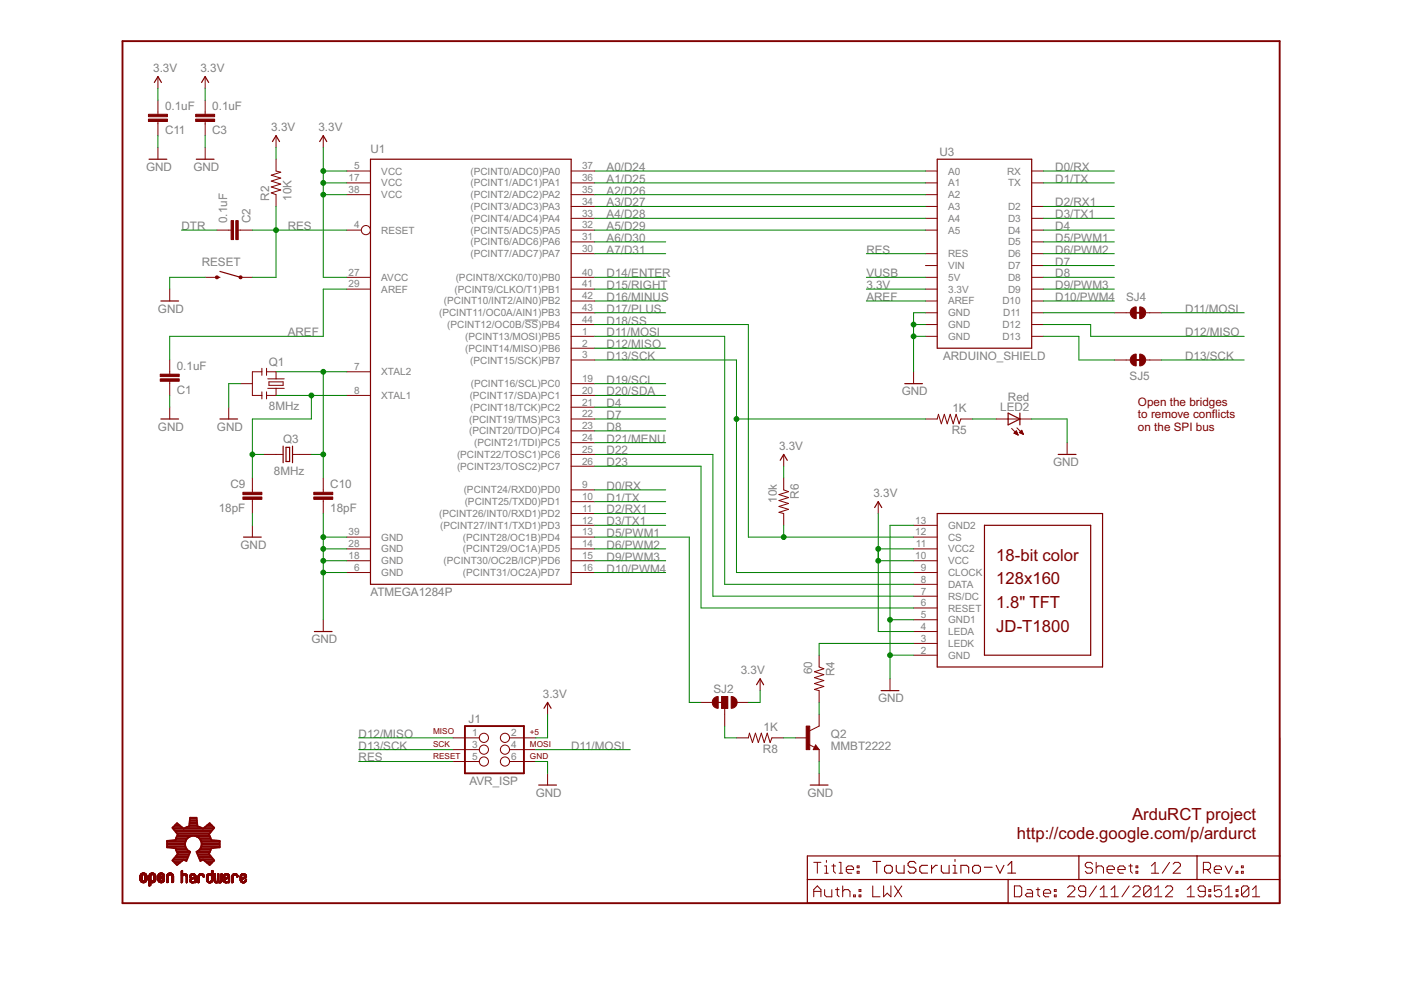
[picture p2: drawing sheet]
<svg xmlns="http://www.w3.org/2000/svg" width="297mm" height="210mm" viewBox="0 0 297 210" stroke-linecap="round" stroke-linejoin="round" font-family="sans-serif">
<defs><g id="words">
<g font-size="4" fill="#800000">
<text x="211.2" y="118.9">18-bit color</text>
<text x="211.2" y="123.9">128x160</text>
<text x="211.2" y="128.9">1.8&quot; TFT</text>
<text x="211.2" y="133.9">JD-T1800</text>
<text x="240" y="174">ArduRCT project</text>
<text x="215.6" y="178">http://code.google.com/p/ardurct</text>
</g>
<g font-size="2.8" fill="#808080">
<text x="32.5" y="15.2">3.3V</text>
<text x="42.5" y="15.2">3.3V</text>
<text x="35" y="23.4">0.1uF</text>
<text x="45" y="23.4">0.1uF</text>
<text x="35" y="28.4">C11</text>
<text x="45" y="28.4">C3</text>
<text x="57.5" y="27.8">3.3V</text>
<text x="67.5" y="27.8">3.3V</text>
<text x="78.5" y="32.5">U1</text>
<text x="199.2" y="33">U3</text>
<text x="31" y="36.3">GND</text>
<text x="41" y="36.3">GND</text>
<text x="128.6" y="36.3">A0/D24</text>
<text x="128.6" y="38.8">A1/D25</text>
<text x="128.6" y="41.3">A2/D26</text>
<text x="223.7" y="36.3">D0/RX</text>
<text x="223.7" y="38.8">D1/TX</text>
<text x="48.1" y="47.3" transform="rotate(-90 48.1 47.3)">0.1uF</text>
<text x="53.1" y="47.3" transform="rotate(-90 53.1 47.3)">C2</text>
<text x="57" y="42.5" transform="rotate(-90 57 42.5)">R2</text>
<text x="61.8" y="42.5" transform="rotate(-90 61.8 42.5)">10K</text>
<text x="128.6" y="43.8">A3/D27</text>
<text x="128.6" y="46.3">A4/D28</text>
<text x="223.7" y="43.8">D2/RX1</text>
<text x="223.7" y="46.3">D3/TX1</text>
<text x="38.5" y="48.8">DTR</text>
<text x="61" y="48.8">RES</text>
<text x="128.6" y="48.8">A5/D29</text>
<text x="128.6" y="51.3">A6/D30</text>
<text x="128.6" y="53.8">A7/D31</text>
<text x="183.7" y="53.8">RES</text>
<text x="223.7" y="51.3">D5/PWM1</text>
<text x="223.7" y="53.8">D6/PWM2</text>
<text x="223.7" y="48.8">D4</text>
<text x="42.8" y="56.3">RESET</text>
<text x="128.6" y="58.8">D14/ENTER</text>
<text x="183.7" y="58.8">VUSB</text>
<text x="223.7" y="58.8">D8</text>
<text x="223.7" y="56.3">D7</text>
<text x="128.6" y="61.3">D15/RIGHT</text>
<text x="128.6" y="63.8">D16/MINUS</text>
<text x="183.7" y="63.8">AREF</text>
<text x="183.7" y="61.3">3.3V</text>
<text x="223.7" y="61.3">D9/PWM3</text>
<text x="223.7" y="63.8">D10/PWM4</text>
<text x="238.8" y="63.8">SJ4</text>
<text x="33.5" y="66.3">GND</text>
<text x="61" y="71.3">AREF</text>
<text x="128.6" y="71.3">D11/MOSI</text>
<text x="128.6" y="66.3">D17/PLUS</text>
<text x="128.6" y="68.8">D18/SS</text>
<text x="251.3" y="66.3">D11/MOSI</text>
<text x="251.3" y="71.3">D12/MISO</text>
<text x="57" y="77.6">Q1</text>
<text x="128.6" y="73.8">D12/MISO</text>
<text x="128.6" y="76.3">D13/SCK</text>
<text x="200" y="76.3">ARDUINO_SHIELD</text>
<text x="251.3" y="76.3">D13/SCK</text>
<text x="37.5" y="78.5">0.1uF</text>
<text x="37.5" y="83.5">C1</text>
<text x="128.6" y="81.3">D19/SCL</text>
<text x="128.6" y="83.8">D20/SDA</text>
<text x="191.2" y="83.8">GND</text>
<text x="239.5" y="80.6">SJ5</text>
<text x="57" y="86.8">8MHz</text>
<text x="128.6" y="86.3">D4</text>
<text x="128.6" y="88.8">D7</text>
<text x="201.9" y="87.3">1K</text>
<text x="212.1" y="87.1">LED2</text>
<text x="213.7" y="85">Red</text>
<text x="33.5" y="91.3">GND</text>
<text x="46" y="91.3">GND</text>
<text x="60" y="93.9">Q3</text>
<text x="128.6" y="91.3">D8</text>
<text x="128.6" y="93.9">D21/MENU</text>
<text x="165.2" y="95.4">3.3V</text>
<text x="201.8" y="92.1">R5</text>
<text x="58.1" y="100.6">8MHz</text>
<text x="128.6" y="98.9">D23</text>
<text x="128.6" y="96.4">D22</text>
<text x="223.3" y="98.9">GND</text>
<text x="48.9" y="103.5">C9</text>
<text x="70" y="103.5">C10</text>
<text x="128.6" y="103.9">D0/RX</text>
<text x="128.6" y="106.4">D1/TX</text>
<text x="164.7" y="106.6" transform="rotate(-90 164.7 106.6)">10k</text>
<text x="169.4" y="105.8" transform="rotate(-90 169.4 105.8)">R6</text>
<text x="185.2" y="105.4">3.3V</text>
<text x="46.4" y="108.5">18pF</text>
<text x="70" y="108.5">18pF</text>
<text x="128.6" y="113.9">D5/PWM1</text>
<text x="128.6" y="108.9">D2/RX1</text>
<text x="128.6" y="111.4">D3/TX1</text>
<text x="51" y="116.4">GND</text>
<text x="128.6" y="116.4">D6/PWM2</text>
<text x="128.6" y="118.9">D9/PWM3</text>
<text x="128.6" y="121.4">D10/PWM4</text>
<text x="78.5" y="126.4">ATMEGA1284P</text>
<text x="66" y="136.4">GND</text>
<text x="157.1" y="142.9">3.3V</text>
<text x="172.2" y="142.9" transform="rotate(-90 172.2 142.9)">60</text>
<text x="176.9" y="143.3" transform="rotate(-90 176.9 143.3)">R4</text>
<text x="115.1" y="147.9">3.3V</text>
<text x="151.3" y="146.9">SJ2</text>
<text x="186.2" y="148.9">GND</text>
<text x="99.3" y="153.2">J1</text>
<text x="161.9" y="154.9">1K</text>
<text x="76" y="156.4">D12/MISO</text>
<text x="76" y="158.9">D13/SCK</text>
<text x="76" y="161.5">RES</text>
<text x="121.1" y="158.9">D11/MOSI</text>
<text x="161.8" y="159.7">R8</text>
<text x="176.2" y="158.9">MMBT2222</text>
<text x="176.2" y="156.4">Q2</text>
<text x="99.6" y="166.5">AVR_ISP</text>
<text x="113.6" y="169">GND</text>
<text x="171.2" y="169">GND</text>
</g>
<g font-size="2.8" fill="#800000">
<text x="241.3" y="86.1">Open the bridges</text>
<text x="241.3" y="88.7">to remove conflicts</text>
<text x="241.3" y="91.3">on the SPI bus</text>
</g>
<g font-size="2.4" fill="#808080">
<text x="75.1" y="35.9">5</text>
<text x="123.4" y="35.9">37</text>
<text x="73.9" y="38.4">17</text>
<text x="73.9" y="40.9">38</text>
<text x="80.8" y="39.5">VCC</text>
<text x="80.8" y="37">VCC</text>
<text x="99.7" y="39.5">(PCINT1/ADC1)PA1</text>
<text x="99.7" y="37">(PCINT0/ADC0)PA0</text>
<text x="123.4" y="40.9">35</text>
<text x="123.4" y="38.4">36</text>
<text x="201" y="37">A0</text>
<text x="201" y="39.5">A1</text>
<text x="213.5" y="37">RX</text>
<text x="213.7" y="39.5">TX</text>
<text x="80.8" y="42">VCC</text>
<text x="99.7" y="47">(PCINT4/ADC4)PA4</text>
<text x="99.7" y="44.5">(PCINT3/ADC3)PA3</text>
<text x="99.7" y="42">(PCINT2/ADC2)PA2</text>
<text x="123.4" y="45.9">33</text>
<text x="123.4" y="43.4">34</text>
<text x="201" y="42">A2</text>
<text x="201" y="44.5">A3</text>
<text x="201" y="47">A4</text>
<text x="213.7" y="44.5">D2</text>
<text x="213.7" y="47">D3</text>
<text x="75.1" y="48.4">4</text>
<text x="80.8" y="49.5">RESET</text>
<text x="99.7" y="52">(PCINT6/ADC6)PA6</text>
<text x="99.7" y="49.5">(PCINT5/ADC5)PA5</text>
<text x="123.4" y="50.9">31</text>
<text x="123.4" y="53.4">30</text>
<text x="123.4" y="48.4">32</text>
<text x="201" y="49.5">A5</text>
<text x="213.7" y="49.5">D4</text>
<text x="213.7" y="52">D5</text>
<text x="73.9" y="58.4">27</text>
<text x="80.8" y="59.6">AVCC</text>
<text x="96.6" y="59.6">(PCINT8/XCK0/T0)PB0</text>
<text x="99.7" y="54.5">(PCINT7/ADC7)PA7</text>
<text x="123.4" y="58.4">40</text>
<text x="201" y="57">VIN</text>
<text x="201" y="54.5">RES</text>
<text x="201" y="59.6">5V</text>
<text x="213.7" y="54.5">D6</text>
<text x="213.7" y="57">D7</text>
<text x="213.7" y="59.6">D8</text>
<text x="73.9" y="61">29</text>
<text x="80.8" y="62.1">AREF</text>
<text x="94.1" y="64.6">(PCINT10/INT2/AIN0)PB2</text>
<text x="96.4" y="62.1">(PCINT9/CLKO/T1)PB1</text>
<text x="123.4" y="66">43</text>
<text x="123.4" y="63.5">42</text>
<text x="123.4" y="61">41</text>
<text x="201" y="64.6">AREF</text>
<text x="201" y="62.1">3.3V</text>
<text x="212.5" y="64.6">D10</text>
<text x="213.7" y="62.1">D9</text>
<text x="93.1" y="67.1">(PCINT11/OC0A/AIN1)PB3</text>
<text x="94.8" y="69.6">(PCINT12/OC0B/SS)PB4</text>
<text x="123.4" y="71">1</text>
<text x="123.4" y="68.5">44</text>
<text x="201" y="67.1">GND</text>
<text x="201" y="69.6">GND</text>
<text x="212.5" y="69.6">D12</text>
<text x="212.7" y="67.1">D11</text>
<text x="98.6" y="74.6">(PCINT14/MISO)PB6</text>
<text x="98.6" y="72.1">(PCINT13/MOSI)PB5</text>
<text x="99.7" y="77.1">(PCINT15/SCK)PB7</text>
<text x="123.4" y="76">3</text>
<text x="123.4" y="73.5">2</text>
<text x="201" y="72.1">GND</text>
<text x="212.5" y="72.1">D13</text>
<text x="75.1" y="83.5">8</text>
<text x="75.1" y="78.5">7</text>
<text x="80.8" y="79.6">XTAL2</text>
<text x="99.8" y="82.1">(PCINT16/SCL)PC0</text>
<text x="123.4" y="83.5">20</text>
<text x="123.4" y="81">19</text>
<text x="80.8" y="84.6">XTAL1</text>
<text x="99.5" y="89.6">(PCINT19/TMS)PC3</text>
<text x="99.6" y="84.6">(PCINT17/SDA)PC1</text>
<text x="99.7" y="87.1">(PCINT18/TCK)PC2</text>
<text x="123.4" y="88.5">22</text>
<text x="123.4" y="86">21</text>
<text x="99.5" y="92.1">(PCINT20/TDO)PC4</text>
<text x="100.5" y="94.6">(PCINT21/TDI)PC5</text>
<text x="123.4" y="93.5">24</text>
<text x="123.4" y="91">23</text>
<text x="96.9" y="99.6">(PCINT23/TOSC2)PC7</text>
<text x="96.9" y="97.1">(PCINT22/TOSC1)PC6</text>
<text x="123.4" y="98.5">26</text>
<text x="123.4" y="96">25</text>
<text x="98.3" y="104.6">(PCINT24/RXD0)PD0</text>
<text x="98.5" y="107.1">(PCINT25/TXD0)PD1</text>
<text x="123.4" y="106">10</text>
<text x="123.4" y="103.5">9</text>
<text x="73.9" y="113.5">39</text>
<text x="93.1" y="109.6">(PCINT26/INT0/RXD1)PD2</text>
<text x="93.3" y="112.1">(PCINT27/INT1/TXD1)PD3</text>
<text x="123.4" y="113.5">13</text>
<text x="123.4" y="111">12</text>
<text x="123.4" y="108.5">11</text>
<text x="194" y="111">13</text>
<text x="194" y="113.5">12</text>
<text x="201" y="112.1">GND2</text>
<text x="73.9" y="118.5">18</text>
<text x="73.9" y="116">28</text>
<text x="80.8" y="119.6">GND</text>
<text x="80.8" y="117.1">GND</text>
<text x="80.8" y="114.6">GND</text>
<text x="94" y="119.6">(PCINT30/OC2B/ICP)PD6</text>
<text x="98.2" y="117.1">(PCINT29/OC1A)PD5</text>
<text x="98.2" y="114.6">(PCINT28/OC1B)PD4</text>
<text x="123.4" y="118.5">15</text>
<text x="123.4" y="116">14</text>
<text x="194" y="118.5">10</text>
<text x="194.2" y="116">11</text>
<text x="201" y="119.6">VCC</text>
<text x="201" y="117.1">VCC2</text>
<text x="201" y="114.6">CS</text>
<text x="75.1" y="121">6</text>
<text x="80.8" y="122.1">GND</text>
<text x="98.2" y="122.1">(PCINT31/OC2A)PD7</text>
<text x="123.4" y="121">16</text>
<text x="195.2" y="123.5">8</text>
<text x="195.2" y="121">9</text>
<text x="201" y="124.6">DATA</text>
<text x="201" y="122.1">CLOCK</text>
<text x="195.2" y="128.6">6</text>
<text x="195.2" y="126">7</text>
<text x="195.2" y="131.1">5</text>
<text x="201" y="129.7">RESET</text>
<text x="201" y="127.2">RS/DC</text>
<text x="195.2" y="136.1">3</text>
<text x="195.2" y="133.6">4</text>
<text x="201" y="137.2">LEDK</text>
<text x="201" y="134.7">LEDA</text>
<text x="201" y="132.2">GND1</text>
<text x="195.2" y="138.6">2</text>
<text x="201" y="139.7">GND</text>
<text x="100.1" y="156.1">1</text>
<text x="100.1" y="158.6">3</text>
<text x="100.1" y="161.1">5</text>
<text x="108.4" y="156.1">2</text>
<text x="108.4" y="158.6">4</text>
<text x="108.4" y="161.1">6</text>
</g>
<g font-size="1.9" fill="#800000">
<text x="91.8" y="155.7">MISO</text>
<text x="112.3" y="155.9">+5</text>
<text x="91.8" y="160.9">RESET</text>
<text x="91.8" y="158.4">SCK</text>
<text x="112.3" y="158.3">MOSI</text>
<text x="112.3" y="160.9">GND</text>
</g>
</g></defs>
<path d="M111.3 67.9h2.8" fill="none" stroke="#808080" stroke-width=".21"/>
<g fill="none" stroke="#800000" stroke-width=".21">
<path d="M33.5 16.2v2.5M43.5 16.2v2.5M33.5 21.3v3M33.5 25.8v3M33.5 31.3v2.5M43.5 21.3v3M43.5 25.8v3M43.5 31.3v2.5M58.5 33.8v2.5l1 .2-2 .6 2 .7-2 .6 2 .6-2 .6 2 .7-2 .6 1 .4v2.5M58.5 28.8v2.5M68.5 28.8v2.5M73.5 38.8h5"/>
<path d="M73.5 36.3h5M121.1 38.8h5M121.1 36.3h5M196.2 38.8h2.5M196.2 36.3h2.5M218.7 38.8h2.5M218.7 36.3h2.5M43.5 58.8h2.5M46 48.8h3M50.5 48.8h3M51 58.8h2.5M73.5 48.8h3.1"/>
<path d="M73.5 58.8h5M73.5 41.3h5M121.1 48.8h5M121.1 58.8h5M121.1 51.3h5M121.1 53.8h5M121.1 46.3h5M121.1 43.8h5M121.1 41.3h5M196.2 48.8h2.5M196.2 58.8h2.5M196.2 53.8h2.5"/>
<path d="M196.2 46.3h2.5M196.2 43.8h2.5M196.2 41.3h2.5M196.2 56.3h2.5M218.7 48.8h2.5M218.7 58.8h2.5M218.7 51.3h2.5M218.7 53.8h2.5M218.7 46.3h2.5M218.7 43.8h2.5M218.7 56.3h2.5M36 61.3v2.5"/>
<path d="M36 76.3v3M55.5 78.8h-2v5h2M55.5 78.1v1.5M56.5 78.8h2v1.5M56.5 78.1v1.5M73.5 78.8h5M73.5 61.3h5M121.1 76.3h5M121.1 73.8h5M121.1 71.3h5M121.1 68.8h5M121.1 66.3h5"/>
<path d="M121.1 63.8h5M121.1 61.3h5M193.7 78.8v2.5M196.2 71.3h2.5M196.2 68.8h2.5M196.2 66.3h2.5M196.2 63.8h2.5M196.2 61.3h2.5M218.7 71.3h2.5M218.7 68.8h2.5M218.7 66.3h2.5M218.7 63.8h2.5"/>
<path d="M218.7 61.3h2.5M236.3 76.3h3.3M236.3 66.3h3.3M242.9 76.3h3.4M242.9 66.3h3.4M36 80.8v3M36 86.3v2.5M48.5 86.3v2.5M51 81.3h2.5M55.5 83.1v1.5M56 96.4h4M56.5 83.1v1.5"/>
<path d="M56.8 80.3h3.5M56.8 82.3h3.5M57 81h3v.7h-3zM58.5 82.3v1.5h-2M62 96.4h4M73.5 83.8h5M121.1 83.8h5M121.1 81.3h5M121.1 98.8h5M121.1 96.4h5M121.1 93.9h5M121.1 91.4h5"/>
<path d="M121.1 88.8h5M121.1 86.3h5M166.2 96.4v2.4M196.2 88.8h2.5l.3-1 .6 2.1 .6-2.1 .6 2.1 .7-2.1 .6 2.1 .6-2.1 .6 2.1 .4-1.1h2.5M211.2 88.8h7.5M214.5 90.8l1.4 1.4M215 91.8l.9 .4M215 91.8l.5-.4 .4 .8M215 91.9h.7M215.1 91.7h.5M215.2 91.6h.4M215.3 92h.5"/>
<path d="M215.3 91.5h.3M215.4 91.4h.1M215.6 92.1h.2M215.6 90.7l1.4 1.4M215.8 92.2h.1M216.1 91.7l.5-.5 .4 .9zM216.2 91.7h.6M216.2 91.6h.6M216.3 91.5h.4M216.4 91.9h.5M216.5 91.4h.2M216.6 91.3h.1"/>
<path d="M216.7 92h.2M226.3 93.9v2.5M53.5 101.4v3M53.5 105.9v3M53.5 111.4v2.5M68.5 101.4v3M68.5 105.9v3M73.5 118.9h5M73.5 116.4h5M73.5 113.9h5M121.1 118.9h5M121.1 116.4h5"/>
<path d="M121.1 113.9h5M121.1 111.4h5M121.1 108.9h5M121.1 106.4h5M121.1 103.9h5M166.2 101.4v2.5l1 .3-2 .7 2 .6-2 .6 2 .6-2 .7 2 .6-2 .6 1 .3v2.5M186.2 106.4v2.5M193.7 118.9h5M193.7 116.4h5M193.7 113.9h5M193.7 111.4h5M68.5 131.4v2.5"/>
<path d="M73.5 121.4h5M121.1 121.4h5M173.7 138.9v2.5l1 .4-2 .6 2 .6-2 .7 2 .6-2 .6 2 .6-2 .7 1 .2v2.5M193.7 121.4h5M193.7 138.9h5M193.7 136.4h5M193.7 133.9h5M193.7 128.9h5M193.7 126.4h5M193.7 123.9h5M193.7 131.4h5M96.1 156.4h5.5"/>
<path d="M96.1 158.9h5.5M108 156.4h5.6M108 158.9h5.6M116.1 148.9v2.5M148.6 148.9h2.6M153 147.7h1.3v2.5h-1.3zM153.6 150.2v3.7M156.1 156.4h2.6l.2-1 .6 2 .7-2 .6 2 .6-2 .6 2 .7-2 .6 2 .4-1h2.5M156.1 148.9h2.6M161.2 143.9v2.5M168.7 156.4h2.5M171.5 157.8l1.2 .7"/>
<path d="M172.9 157.9l.8 1h-1.3zM173.7 151.4v2.5l-2 1M173.7 158.9v2.6M188.7 143.9v2.5M96.1 161.5h5.5M108 161.5h5.6M116.1 164v2.5M173.7 164v2.5M29.7 186.5h.4M29.7 186.4h.4M29.7 186.3h.4M29.7 186.2h.4"/>
<path d="M29.7 186.1h.4M29.7 186h.4M29.7 185.9h.4M29.7 185.8h.4M29.7 186.7h.5M29.7 186.6h.5M29.7 186.6h.4M29.7 186.7l.6 .1M29.8 186.8h.6M29.8 185.5h1.3M29.8 186.8h1.3M29.8 185.4h1.3"/>
<path d="M29.8 185.4h1.2M29.9 186.9h1.1M29.9 185.3h1.1M29.9 187h1M29.9 185.3h1M30 187h.9M30 185.2h.8M30 187.1h.8M30.1 185.2h.7M30.1 185.7h-.4M30.1 185.6h-.4M30.2 187.1h.5"/>
<path d="M30.2 185.5l-.5 .1M30.2 185.1h.4M30.3 185.5h-.6M30.6 185.5h.5M30.6 186.7h.5M30.7 186.6h.4M30.7 185.6h.4M30.7 185.7h.4M30.8 186.5h.3M30.8 186.4h.3M30.8 186.3h.3M30.8 186.2h.3"/>
<path d="M30.8 186.1h.3M30.8 186h.3M30.8 185.9h.3M30.8 185.8h.3M31 186.9h-1.2M31.1 186.8h-.6M31.1 186.7l-.5 .1M31.1 186.6h-.4M31.6 187.7h.4M31.6 187.6h.4M31.6 187.5h.4M31.6 187.4h.4"/>
<path d="M31.6 187.3h.4M31.6 187.2h.4M31.6 186.8h.6M31.6 186.7l.6 .1M31.6 186.7h.5M31.6 186.6h.4M31.6 186.5h.4M31.6 186.4h.4M31.6 186.3h.4M31.6 186.2h.4M31.6 186.1h.4M31.6 186h.4"/>
<path d="M31.6 185.9h.4M31.6 185.8h.4M31.7 185.4h1.2M31.7 185.3l1.2 .1M31.7 187.8l-.1 .1M31.7 185.3h1.1M31.8 185.3h1M31.9 187.8h-.3M31.9 185.2h.8M31.9 187.7h-.3M32 185.7h-.4M32 185.6h-.4"/>
<path d="M32.1 185.5l-.5 .1M32.1 185.1h.4M32.2 185.5h-.6M32.4 186.8h.6M32.5 185.5h.5M32.6 187.1l-1 .1M32.6 186.7h.4M32.6 185.6h.4M32.6 185.7h.4M32.6 186.6h.4M32.6 186.5h.4M32.6 186.4h.4"/>
<path d="M32.6 186.3h.4M32.6 186.2h.4M32.6 186.1h.4M32.6 186h.4M32.6 185.9h.4M32.6 185.8h.4M32.7 187.1h-1.1M32.8 187l-1.2 .1M32.8 187h-1.2M32.9 186.9l-1.3 .1M32.9 186.9h-1.3M33 186.8l-1.4 .1"/>
<path d="M33 185.5h-1.4M33 186.6h-.4M33.5 186.7h.5M33.5 186.6h.4M33.5 186.5h.4M33.5 186h1.4M33.5 185.9h.3M33.5 185.8h.4M33.5 185.7h.4M33.5 185.6h.4M33.5 186.7l.6 .1M33.5 185.5h.5"/>
<path d="M33.5 186.8h.6M33.5 185.5h1.4M33.5 186.8h1.3M33.6 185.4h1.2M33.6 186.9h1.2M33.6 186.9h1.1M33.7 185.3h1M33.7 187h1M33.7 187h.9M33.8 185.2h.8M33.8 187.1h.7M33.8 185.2h.7"/>
<path d="M33.8 185.8h-.3M33.9 185.7h-.4M33.9 186.5h-.4M33.9 187.1h.5M34 185.5l-.5 .1M34 186.4h-.5M34 185.1h.4M34.1 185.9h.8M34.1 186.4h-.6M34.2 185.9h.7M34.3 186.8h.5M34.3 186.3h-.8"/>
<path d="M34.3 185.8h.6M34.3 185.5h.6M34.4 186.2l-.9 .1M34.4 185.5h.5M34.4 186.7h.5M34.4 185.8h.5M34.4 185.6h.5M34.5 186.6h.4M34.5 185.7h.4M34.5 186.5h.4M34.5 186.2h-1M34.5 186.4h.4"/>
<path d="M34.6 186.4h.3M34.6 186.1l-1.1 .1M34.7 186.3h.2M34.8 186.1h-1.3M34.9 186.7l-.6 .1M34.9 186l-1.4 .1M35.3 187h.4M35.3 186.9h.4M35.3 186.8h.4M35.3 186.7h.4M35.3 186.6h.4M35.3 186.5h.4"/>
<path d="M35.3 186.4h.4M35.3 186.3h.4M35.3 186.2h.4M35.3 186.1h.4M35.3 186h.4M35.3 185.9h.4M35.3 185.8h.4M35.4 187.1h.1M35.5 185.4h1.2M35.5 185.3h1.1M35.6 185.3h1M35.6 187.1h-.3"/>
<path d="M35.6 185.2h.9M35.7 185.2h.7M35.7 187l-.4 .1M35.8 185.7h-.5M35.8 185.6h-.4M35.9 185.5l-.5 .1M35.9 185.1h.4M35.9 185.5h-.5M36.2 185.5h.5M36.3 185.5l.5 .1M36.3 185.6h.5M36.4 185.7h.4"/>
<path d="M36.4 187.1h.3M36.4 187h.4M36.4 186.9h.4M36.4 186.8h.4M36.4 186.7h.4M36.4 186.6h.4M36.4 186.5h.4M36.4 186.4h.4M36.4 186.3h.4M36.4 186.2h.4M36.4 186.1h.4M36.4 186h.4"/>
<path d="M36.4 185.9h.4M36.4 185.8h.4M36.4 187.1h.2M36.7 185.5h-1.3M36.8 187l-.4 .1M38.4 184.7h.3M38.4 187.1h.2M38.4 185.1h.3M38.4 187h.3M38.4 186.9h.3M38.4 186.8h.3M38.4 186.7h.3"/>
<path d="M38.4 186.6h.3M38.4 186.5h.3M38.4 186.4h.3M38.4 186.3h.3M38.4 186.2h.3M38.4 186.1h.3M38.4 186h.3M38.4 185.9h.3M38.4 185.8h.3M38.4 185.7h.3M38.4 185.5h1.2M38.4 185.4h1.2"/>
<path d="M38.4 185.3l1.1 .1M38.4 185.3h1.1M38.4 185.2l.3 .1M38.4 185.2h.3M38.4 185h.3M38.4 184.9h.3M38.4 184.8h.3M38.5 184.6h.2M38.7 187.1h-.3M38.8 185.7h-.4M38.8 185.3h.6M38.8 185.6h-.4"/>
<path d="M38.9 185.5l-.5 .1M39 185.5h-.6M39.1 185.2h.1M39.2 185.5h.5M39.3 185.5l.4 .1M39.3 185.6h.4M39.4 185.7h.3M39.4 185.7h.4M39.5 185.9h.3M39.5 185.8h.3M39.5 187h.3M39.5 186.9h.3"/>
<path d="M39.5 186.8h.3M39.5 186.7h.3M39.5 186.6h.3M39.5 186.5h.3M39.5 186.4h.3M39.5 186.3h.3M39.5 186.2h.3M39.5 186.1h.3M39.5 186h.3M39.5 187.2h.1M39.7 187.1l-.2 .1M39.8 187.1h-.3"/>
<path d="M40.2 186.8l.4 .1M40.2 186.8h.4M40.2 186.7h.3M40.2 185.8h.3M40.2 186.9h.5M40.3 186.9l.8 .1M40.3 187h.8M40.3 187l.8 .1M40.3 185.5h1.1M40.4 186h-.2M40.4 187.1h.7M40.4 185.4h1"/>
<path d="M40.4 185.4h.9M40.5 185.9h-.3M40.5 187.1h.6M40.5 186.2h1.1M40.5 186.6h-.3M40.5 185.8h-.3M40.5 185.3h.8M40.5 185.7h-.3M40.6 186.6h-.4M40.6 185.7h-.4M40.6 186.5h-.4M40.6 185.3h.6"/>
<path d="M40.6 187.2h.4M40.6 186.2h1M40.6 185.6h-.3M40.7 186.5h-.5M40.7 185.5l-.4 .1M40.8 186.1h.8M40.8 187.2h.1M40.8 186.4h-.6M40.8 185.5h-.5M40.8 185.2h.2M40.9 186.9h.1M40.9 186.1h.7"/>
<path d="M41 186.4h-.7M41 185.5h.5M41 186h.6M41 185.5l.5 .1M41.1 186.3h-.8M41.1 185.6h.4M41.2 185.9h.4M41.2 185.7h.3M41.2 185.7h.4M41.3 187h.3M41.3 186.9h.3M41.3 186.8h.3"/>
<path d="M41.3 186.7h.3M41.3 186.6h.3M41.3 186.5h.3M41.3 186.4h.3M41.3 186.3h.3M41.3 185.8h.3M41.4 187.1l-.1 .1M41.6 187.1h-.3M41.6 186.2l-1.2 .1M42 187h.3M42 186.9h.3M42 186.8h.3"/>
<path d="M42 186.7h.3M42 186.6h.3M42 186.5h.3M42 186.4h.3M42 186.3h.3M42 186.2h.3M42 186.1h.3M42 186h.3M42 185.9h.3M42 185.8h.3M42 185.7h.3M42 187.2h.1"/>
<path d="M42.1 185.6h.3M42.1 185.5h1.1M42.2 185.4h1M42.2 187.1l-.2 .1M42.2 185.4h.9M42.3 187.1h-.3M42.3 187h-.3M42.3 185.3h.7M42.4 185.7h-.4M42.4 185.3h.6M42.5 185.5l-.4 .1M42.6 185.5h-.5"/>
<path d="M42.6 185.2h.1M42.7 185.5h.5M42.8 185.5l.5 .1M42.9 185.6h.4M43 185.7h.3M43 185.8h.3M43.1 186h.1M43.3 185.9h-.2M43.3 185.8h-.2M43.8 186.6h.3M43.8 186.5h.3M43.8 186.4h.3"/>
<path d="M43.8 186.3h.3M43.8 186.2h.3M43.8 186.1h.3M43.8 186h.3M43.8 185.9h.3M43.8 185.8h.3M43.8 186.7h.3M43.8 186.8l.5 .1M43.8 186.8h.4M43.9 186.9h.5M43.9 186.9h1.1M43.9 187h1.1"/>
<path d="M44 185.4h1.1M44 187h.9M44 187.1h.9M44.1 185.3h1M44.1 185.7h-.3M44.1 187.1h.7M44.2 185.7h-.4M44.2 185.3h.5M44.2 185.6h-.4M44.2 187.2h.5M44.3 185.5l-.5 .1M44.4 187.2h.1"/>
<path d="M44.4 185.5h-.5M44.4 185.2h.1M44.5 185.5h.6M44.6 186.9h.4M44.6 185.5h.5M44.7 186.9h.4M44.7 185.6h.4M44.7 186.8h.4M44.7 185.7h.4M44.8 186.7h.3M44.8 185.7h.3M44.8 185.3h.3"/>
<path d="M44.8 185.1h.3M44.8 184.7h.3M44.8 186.6h.3M44.8 186.5h.3M44.8 186.4h.3M44.8 186.3h.3M44.8 186.2h.3M44.8 186.1h.3M44.8 186h.3M44.8 185.9h.3M44.8 185.8h.3M44.8 185.2h.3"/>
<path d="M44.8 185h.3M44.8 184.9h.3M44.8 184.8h.3M44.9 184.6h.2M45 184.6h.1M45.1 186.7l-.3 .1M45.1 185.5h-1.2M45.4 186.7h.3M45.4 186.6h.3M45.4 186.5h.3M45.4 186.4h.3M45.4 186.3h.3"/>
<path d="M45.4 186.2h.3M45.4 186.1h.3M45.4 186h.3M45.4 185.9h.3M45.4 185.8h.3M45.4 185.7h.3M45.4 185.6h.3M45.4 185.5h.3M45.4 185.4h.3M45.4 186.9h.4M45.4 186.8l.4 .1M45.4 186.8h.3"/>
<path d="M45.4 186.7l.3 .1M45.4 185.3h.3M45.5 187h1.5M45.6 187.1h1.3M45.6 185.3h.1M45.6 187.1h.6M45.7 187.2h.4M45.9 187.2h.1M45.9 186.9h.6M46 186.9h.5M46.1 186.8h.3M46.1 186.7h.3"/>
<path d="M46.1 186.6h.3M46.1 186.5h.3M46.1 186.4h.3M46.1 186.3h.3M46.1 186.2h.3M46.1 186.1h.3M46.1 186h.3M46.1 185.9h.3M46.1 185.8h.3M46.1 185.7h.3M46.1 185.6h.3M46.1 185.5h.3"/>
<path d="M46.1 185.4h.3M46.2 185.3h.2M46.3 187.1h.6M46.4 187.2h.4M46.6 186.9h.5M46.8 186.8h.3M46.8 186.7h.3M46.8 186.6h.3M46.8 186.5h.3M46.8 186.4h.3M46.8 186.3h.3M46.8 186.2h.3"/>
<path d="M46.8 186.1h.3M46.8 186h.3M46.8 185.9h.3M46.8 185.8h.3M46.8 185.7h.3M46.8 185.6h.3M46.8 185.5h.3M46.8 185.4h.3M46.8 185.3h.3M46.9 185.3h.2M47 187h-1.5M47 186.9h-1.6"/>
<path d="M47.1 186.8l-.4 .1M47.3 186.8l.5 .1M47.3 186.8h.4M47.3 186.7h.4M47.3 186.6h.4M47.3 185.8h.3M47.3 185.8h.4M47.4 185.7h.3M47.4 186.9h.4M47.4 186.9l.8 .1M47.4 185.6h.4M47.5 187h.7"/>
<path d="M47.5 186h-.2M47.5 185.5h1.1M47.5 185.4h1M47.6 187.1h.6M47.6 185.9h-.3M47.6 185.4h.9M47.6 186.2h1.1M47.7 185.3h.7M47.7 185.7h-.3M47.8 186.5h-.5M47.8 186.2h.9M47.8 185.3h.5"/>
<path d="M47.8 187.2h.4M47.8 186.5h-.4M47.9 185.5l-.5 .1M47.9 186.1h.8M47.9 186.4h-.5M48 185.5h-.5M48 185.2h.1M48 186.9h.2M48 186.1h.7M48.1 186.4h-.7M48.1 185.5h.5M48.1 186h.6"/>
<path d="M48.2 185.5l.4 .1M48.3 186.3h-.8M48.3 185.6h.4M48.3 185.9h.4M48.3 186.2l-.7 .1M48.3 185.7h.4M48.4 185.7h.3M48.4 186.2h.3M48.4 185.9h.3M48.4 185.8h.3M48.4 186.3h.3M48.4 187h.3"/>
<path d="M48.4 186.9h.3M48.4 186.8h.3M48.4 186.7h.3M48.4 186.6h.3M48.4 186.5h.3M48.4 186.4h.3M48.5 187.2h.1M48.6 187.1l-.2 .1M48.7 187.1h-.3M48.7 187l-.3 .1M49.1 187h.3M49.1 186.9h.3"/>
<path d="M49.1 186.8h.3M49.1 186.7h.3M49.1 186.6h.3M49.1 186.5h.3M49.1 186.4h.3M49.1 186.3h.3M49.1 186.2h.3M49.1 186.1h.3M49.1 186h.3M49.1 185.9h.3M49.2 187.2h.1M49.3 185.5h1.1"/>
<path d="M49.3 187.1l-.2 .1M49.3 185.4h1M49.4 185.4h.9M49.4 187.1h-.3M49.4 185.8h-.3M49.4 185.3h.8M49.5 185.7h-.3M49.5 185.3h.6M49.6 185.6h-.4M49.7 185.5l-.5 .1M49.7 185.5h-.4M49.8 185.2h.1"/>
<path d="M49.9 185.5h.5M50 185.5l.4 .1M50.1 185.6h.3M50.1 185.7h.4M50.2 185.8h.3M50.2 185.7h.3M50.2 186h.1M50.4 185.9h-.2M50.5 185.9h-.3M50.9 186.7l.4 .1M50.9 186.7h.3M50.9 186.6h.3"/>
<path d="M50.9 186.2h.9M50.9 186.1h1.2M50.9 186.1h.3M50.9 186h.3M50.9 185.9h.3M50.9 185.8h.3M50.9 185.7h.3M51 186.8h.3M51 186.8l.4 .1M51 186.9h.5M51 186.9h1.2M51.1 185.5h1.1"/>
<path d="M51.1 185.4h1M51.1 187h1M51.2 185.4h.8M51.2 187.1h.8M51.2 185.3h.8M51.2 185.8h-.3M51.3 187.1h.6M51.3 186.5h-.4M51.3 185.7h-.4M51.3 185.3h.6M51.3 185.6h-.3M51.4 186.5h-.5"/>
<path d="M51.4 187.2h.4M51.4 185.5l-.4 .1M51.5 186.4h-.6M51.5 185.5h-.5M51.5 185.2h.1M51.6 187.2h.1M51.6 186.4h-.7M51.7 185.5h.5M51.7 186.9h.5M51.8 186.3h-.9M51.8 185.5l.4 .1M51.8 185.9h.5"/>
<path d="M51.9 185.6h.3M51.9 185.9h.4M51.9 185.7h.4M51.9 186.7h.4M52 185.8h.3M52 186.6h.3M52 186.5h.3M52 186.2h-1.1M52.1 187h-1M52.2 186.4h.1M52.2 186.8l-.4 .1M52.2 186.1h-.8"/>
<path d="M52.2 186.8h-.3M52.3 186.7h-.4M52.3 186l-.7 .1M52.3 186h-.7M172.5 182.8h1.6M172.5 189h1.6M172.5 190.1v-1.5l.8-.8 .8 .8v1.5M173.3 182.8v2.3M174.8 188.6v1.2l.4 .3h1.2v-1.5M174.8 185.1h.8M174.8 183.6h.4v1.5M175.2 182.4v.4"/>
<path d="M176.4 183.6h.7M176.7 183.2v1.5l.4 .4M177.1 188.6h.8M177.5 188.2v1.6l.4 .3M177.9 185.1h.8M177.9 182.8h.4v2.3M178.7 189l.3-.4h.8l.4 .4v1.1M178.7 187.8v2.3M179.4 184.4h1.6v-.4l-.4-.4h-.8l-.4 .4v.7l.4 .4h.8M181 189.8h.4v.3h-.4zM181.7 184.7h.4v.4h-.4zM181.7 183.6h.4v.4h-.4z"/>
<path d="M182.1 189.8h.4v.3h-.4zM182.1 188.6h.4v.4h-.4zM185 187.8v2.3h1.6M187.3 187.8v2.3l.8-.7 .8 .7v-2.3M189.7 187.8l1.5 2.3M191.2 187.8l-1.5 2.3M215.1 187.8h1.1l.4 .4v1.6l-.4 .3h-1.1zM217.8 188.6h.7l.4 .4v1.1h-1.1l-.4-.3 .4-.4h1.1M219.7 188.6h.8M220.1 188.2v1.6l.4 .3M221.2 189.4h1.6v-.4l-.4-.4h-.8l-.4 .4v.8l.4 .3h.8M223.5 189.8h.4v.3h-.4z"/>
<path d="M223.5 188.6h.4v.4h-.4zM226.4 188.2l.3-.4h.8l.4 .4v.4l-1.5 1.5h1.5M230.2 189h-1.2l-.3-.4v-.4l.3-.4h.8l.4 .4v1.6l-.4 .3h-.8l-.3-.3M231.6 183.2l-.3-.4h-.8l-.4 .4v.4l.4 .4h.8l.3 .4v.3l-.3 .4h-.8l-.4-.4M232.4 182.8v2.3M232.4 184l.4-.4h.8l.4 .4v1.1M232.5 187.8l-1.6 2.3M233.3 190.1h1.5M233.3 188.6l.7-.8v2.3M234.7 184.4h1.6v-.4l-.4-.4h-.8l-.4 .4v.7l.4 .4h.8M235.6 190.1h1.5M235.6 188.6l.7-.8v2.3"/>
<path d="M237 184.4h1.5v-.4l-.3-.4h-.8l-.4 .4v.7l.4 .4h.8M239.3 183.6h.8M239.4 187.8l-1.5 2.3M239.7 183.2v1.5l.4 .4M240.2 188.2l.4-.4h.7l.4 .4v.4l-1.5 1.5h1.5M240.9 184.7h.3v.4h-.3zM240.9 183.6h.3v.4h-.3zM244 188.2v1.6l-.4 .3h-.7l-.4-.3M244 188.2l-.4-.4h-.7l-.4 .4v1.6M244 188.2l-1.5 1.6M244.1 183.6l.8-.8v2.3M244.1 185.1h1.6"/>
<path d="M244.8 190.1h1.5M244.8 188.6l.8-.8v2.3M247.1 188.2l.4-.4h.7l.4 .4v.4l-1.5 1.5h1.5M248 182.8l-1.6 2.3M248.7 183.2l.4-.4h.8l.4 .4v.4l-1.6 1.5h1.6M251.7 190.1h1.5M251.7 188.6l.8-.8v2.3M255.1 184.4h1.2l.4-.4v-.8l-.4-.4h-1.2v2.3M255.5 189h-1.1l-.4-.4v-.4l.4-.4h.8l.3 .4v1.6l-.3 .3h-.8l-.4-.3M255.9 184.4l.8 .7M256.3 189.8h.4v.3h-.4zM256.3 188.6h.4v.4h-.4z"/>
<path d="M257.5 184.4h1.5v-.4l-.4-.4h-.8l-.3 .4v.7l.3 .4h.8M259 187.8h-1.5v1.2l.7-.4h.4l.4 .4v.8l-.4 .3h-.7l-.4-.3M259.8 183.6l.7 1.5 .8-1.5M259.8 190.1h1.5M259.8 188.6l.7-.8v2.3M262.1 184.7h.3v.4h-.3zM262.1 189.8h.4v.3h-.4zM262.1 188.6h.4v.4h-.4zM263.2 184.7h.4v.4h-.4zM263.2 183.6h.4v.4h-.4zM264.8 188.2v1.6l-.4 .3h-.8l-.4-.3M264.8 188.2l-.4-.4h-.8l-.4 .4v1.6"/>
<path d="M264.8 188.2l-1.6 1.6M265.5 190.1h1.6M265.5 188.6l.8-.8v2.3"/>
<circle cx="77.6" cy="48.8" r=".97"/>
<circle cx="102.6" cy="158.9" r=".97"/>
<circle cx="102.6" cy="156.4" r=".97"/>
<circle cx="107.1" cy="158.9" r=".97"/>
<circle cx="107.1" cy="156.4" r=".97"/>
<circle cx="102.6" cy="161.5" r=".97"/>
<circle cx="107.1" cy="161.5" r=".97"/>
</g>
<path d="M26 8.7h245.3v182.8h-245.3zM240.3 66.3h1.7M240.3 76.3h1.7M98.6 153.9h12.5v10.1h-12.5z" fill="none" stroke="#800000" stroke-width=".4"/>
<g fill="#800000" stroke="#800000" stroke-width=".21">
<path d="M41.5 24.2h4v.5h-4z"/>
<path d="M41.5 25.3h4v.5h-4z"/>
<path d="M34 79.3h4v.5h-4z"/>
<path d="M34 80.3h4v.5h-4z"/>
<path d="M49 46.8h.5v4h-.5z"/>
<path d="M50 46.8h.5v4h-.5z"/>
<path d="M51.5 105.4h4v.5h-4z"/>
<path d="M51.5 104.4h4v.5h-4z"/>
<path d="M66.5 105.4h4v.5h-4z"/>
<path d="M66.5 104.4h4v.5h-4z"/>
<path d="M153 147.7h1.3v2.5h-1.3z"/>
<path d="M170.9 153.9h.8v5h-.8z"/>
<path d="M31.5 24.2h4v.5h-4z"/>
<path d="M31.5 25.3h4v.5h-4z"/>
</g>
<g fill="none" stroke="#800000" stroke-width=".25">
<path d="M32.7 17.5l.8-1.3 .7 1.3M42.7 17.5l.8-1.3 .7 1.3M31.6 33.8h3.8M41.6 33.8h3.8M57.8 30l.7-1.2 .8 1.2M67.8 30l.7-1.2 .8 1.2M78.5 33.8h42.6v90.1h-42.6zM198.7 33.8h20v40h-20zM46 58.8h.6M46.6 57.6l4.4 1.2M34.1 63.8h3.8M34.1 88.8h3.8"/>
<path d="M46.6 88.8h3.8M60 94.6v3.5M60.6 94.8h.8v3.1h-.8zM62 94.6v3.5M165.4 97.6l.8-1.2 .7 1.2M191.8 81.3h3.8M213.7 87.6l2.5 1.2-2.5 1.3zM216.2 87.6v2.5M224.4 96.4h3.7M51.6 113.9h3.8M185.4 107.6l.8-1.2 .7 1.2M198.7 108.9h35.1v32.5h-35.1z"/>
<path d="M208.7 111.4h22.5v27.5h-22.5zM66.7 133.9h3.7M115.3 150.2l.8-1.3 .7 1.3M151.2 148.9h2.4M160.4 145.2l.8-1.3 .7 1.3M172.9 158.5l.2 .2h-.4l.2-.5 .5 .6h-.7M186.8 146.4h3.8M271.3 156.4v35.1M114.2 166.5h3.8M171.8 166.5h3.8M171.2 186.5h100.1M228.7 181.5v5"/>
<path d="M253.8 181.5v5M271.3 181.5h-100.1v10h42.5v-5"/>
</g>
<g fill="none" stroke="#800000" stroke-width=".23">
<path d="M185.1 182.6h1.6M185.9 182.6v2.5M187.5 183.9l.5-.4h.8l.4 .4v.8l-.4 .4h-.8l-.5-.4zM190 183.5v1.2l.5 .4h1.2v-1.6M194.2 183l-.4-.4h-.9l-.4 .4v.5l.4 .4h.9l.4 .4v.4l-.4 .4h-.9l-.4-.4M196.7 183.5h-1.3l-.4 .4v.8l.4 .4h1.3M197.5 183.5v1.6M198.7 183.5h-.4l-.8 .8M199.6 183.5v1.2l.4 .4h1.2v-1.6M202.1 185.1h.8M202.1 183.5h.4v1.6M202.5 182.2v.4"/>
<path d="M203.7 185.1v-1.6h1.3l.4 .4v1.2M206.2 183.9l.4-.4h.9l.4 .4v.8l-.4 .4h-.9l-.4-.4zM208.7 183.9h1.7M211.2 183.5l.8 1.6 .9-1.6M213.7 185.1h1.6M213.7 183.5l.8-.9v2.5"/>
</g>
<g fill="none" stroke="#800000" stroke-width=".38">
<path d="M35.4 179.5h3.9M35.4 179.1h3.8M35.4 178.8h3.8M35.4 178.4h3.9M36.7 175.7h8.6M36.7 175.3h1.8M36.8 179.8h2.6M37 176h8M37.1 175h1M37.2 178.1l.5-1.2-1.1-1.4 .9-1 1.4 1.2 1.2-.5 .2-1.8h1.4l.2 1.8 1.2 .5 1.3-1.2 1 1-1.1 1.4 .5 1.2M37.2 178.1l-1.8 .2v1.4l1.8 .2 .5 1.1-1.1 1.4 .9 1 1.4-1.1 .6 .3 .8-2a1.75 1.75 0 0 1-1-2.2M37.2 178.1h2.3"/>
<path d="M37.3 176.4h7.4M37.3 177.7h2.5M37.4 174.6h.3M37.5 177.4h2.7M37.5 176.7h6.9M37.6 177.1h6.7M39.3 178.4a1.77 1.77 0 0 1 1.7-1.2 1.77 1.77 0 0 1 1.7 1.2M39.7 175.3h2.6M40.1 175h1.7M40.2 174.6h1.6M40.2 174.3h1.6M40.2 174h1.5"/>
<path d="M40.3 173.6h1.4M41.8 177.4h2.7M42.2 177.7h2.5M42.5 178.1h2.3M42.5 179.8h2.7M42.7 179.5h3.9M42.7 178.4h3.9M42.7 179.1h3.9M42.7 178.8h3.9M43.5 175.3h1.8M43.9 175h1M44.3 174.6h.3"/>
<path d="M44.8 178.1l1.8 .2v1.4l-1.8 .2-.5 1.1 1.1 1.4-1 1-1.3-1.1-.6 .3-.8-2a1.76 1.76 0 0 0 1-2.2M36.7 182.6h1.9M36.7 182.2h2.9M37 182.9h1.2M37 181.9h2.8M37.3 181.5h2.6M37.3 180.1h2.4M37.4 183.2h.3M37.4 180.5h2.7M37.6 181.2h2.5M37.6 180.8h2.6M41.8 180.8h2.6"/>
<path d="M41.9 180.5h2.7M41.9 181.2h2.5M42.1 181.5h2.6M42.2 181.9h2.8M42.3 180.1h2.4M42.3 182.2h2.9M43.4 182.6h1.9M43.8 182.9h1.2M44.3 183.2h.3"/>
</g>
<g fill="#800000" stroke="#800000" stroke-width=".21">
<path d="M151.3 148.1l.5-.4h.5v2.5a1.24 1.24 0 0 1-1.2-.7 1.24 1.24 0 0 1 .2-1.4z" fill-rule="evenodd"/>
<path d="M155 147.7a1.25 1.25 0 0 1 1.3 1.2 1.25 1.25 0 0 1-1.3 1.3z" fill-rule="evenodd"/>
<path d="M241.6 65.1a1.25 1.25 0 0 1 1.3 1.2 1.25 1.25 0 0 1-1.3 1.3z" fill-rule="evenodd"/>
<path d="M239.9 65.5l.6-.4h.4v2.5a1.26 1.26 0 0 1-1.2-.8 1.26 1.26 0 0 1 .2-1.3z" fill-rule="evenodd"/>
<path d="M239.9 75.5l.6-.4h.4v2.5a1.26 1.26 0 0 1-1.2-.8 1.26 1.26 0 0 1 .2-1.3z" fill-rule="evenodd"/>
<path d="M241.6 75.1a1.25 1.25 0 0 1 1.3 1.2 1.25 1.25 0 0 1-1.3 1.3z" fill-rule="evenodd"/>
<circle cx="51" cy="58.8" r=".33"/>
<circle cx="46" cy="58.8" r=".32"/>
</g>
<g fill="none" stroke="#008000" stroke-width=".21">
<path d="M33.5 18.7v2.6M43.5 18.7v2.6M33.5 28.8v2.5M43.5 28.8v2.5M58.5 31.3v2.5M68.5 31.3v27.5h5M68.5 36.3h5M68.5 38.8h5M126.1 36.3h70.1M126.1 38.8h70.1M221.2 36.3h15.1M221.2 38.8h15.1"/>
<path d="M38.5 48.8h7.5M43.5 58.8h-7.5v2.5M53.5 48.8h20M58.5 43.8v15h-5M68.5 41.3h5M126.1 58.8h15M126.1 48.8h70.1M126.1 41.3h70.1M126.1 43.8h70.1M126.1 46.3h70.1M126.1 51.3h15M126.1 53.8h15"/>
<path d="M183.7 58.8h12.5M183.7 53.8h12.5M221.2 58.8h15.1M221.2 48.8h15.1M221.2 43.8h15.1M221.2 46.3h15.1M221.2 51.3h15.1M221.2 53.8h15.1M221.2 56.3h15.1M58.5 78.8h15M68.5 78.8v22.6M73.5 61.3h-5v10h-32.5v5"/>
<path d="M126.1 76.3h30v45.1h37.6M126.1 68.8h32.6v45.1h35M126.1 66.3h15M126.1 71.3h27.5v52.6h40.1M126.1 61.3h15M126.1 63.8h15M126.1 73.8h15M183.7 61.3h12.5M183.7 63.8h12.5M193.7 68.8h2.5M193.7 71.3h2.5M196.2 66.3h-2.5v12.5"/>
<path d="M221.2 66.3h15.1M221.2 68.8h10v2.5h32.6M221.2 71.3h7.5v5h7.6M221.2 61.3h15.1M221.2 63.8h15.1M246.3 66.3h17.5M246.3 76.3h17.5M36 83.8v2.5M51 81.3h-2.5v5M53.5 96.4h2.5M58.5 83.8h15M66 83.8v5h-12.5v12.6"/>
<path d="M66 96.4h2.5M126.1 81.3h15M126.1 88.8h15M126.1 83.8h15M126.1 96.4h25.1v30h42.5M126.1 91.4h15M126.1 98.8h22.5v30.1h45.1M126.1 93.9h15M126.1 86.3h15M156.1 88.8h40.1M166.2 98.8v2.6M206.2 88.8h5"/>
<path d="M218.7 88.8h7.6v5.1M53.5 108.9v2.5M68.5 108.9v22.5M68.5 118.9h5M68.5 116.4h5M68.5 113.9h5M126.1 118.9h15M126.1 116.4h15M126.1 113.9h20v35h2.5M126.1 111.4h15M126.1 103.9h15M126.1 106.4h15"/>
<path d="M126.1 108.9h15M166.2 111.4v2.5M186.2 118.9h7.5M186.2 116.4h7.5M186.2 108.9v25h7.5M193.7 111.4h-5v32.5M68.5 121.4h5M126.1 121.4h15M188.7 138.9h5M188.7 131.4h5M193.7 136.4h-20v2.5M76 156.4h20.1"/>
<path d="M76 158.9h20.1M113.6 158.9h20M116.1 151.4v5h-2.5M153.6 153.9v2.5h2.5M161.2 146.4v2.5h-2.5M166.2 156.4h2.5M173.7 148.9v2.5M76 161.5h20.1M113.6 161.5h2.5v2.5M173.7 161.5v2.5"/>
</g>
<g fill="#008000" stroke="#008000" stroke-width=".21">
<circle cx="68.5" cy="116.4" r=".51"/>
<circle cx="68.5" cy="118.9" r=".51"/>
<circle cx="68.5" cy="121.4" r=".51"/>
<circle cx="68.5" cy="113.9" r=".51"/>
<circle cx="193.7" cy="68.8" r=".51"/>
<circle cx="193.7" cy="71.3" r=".51"/>
<circle cx="188.7" cy="131.4" r=".51"/>
<circle cx="188.7" cy="138.9" r=".51"/>
<circle cx="66" cy="83.8" r=".51"/>
<circle cx="53.5" cy="96.4" r=".51"/>
<circle cx="68.5" cy="78.8" r=".51"/>
<circle cx="68.5" cy="96.4" r=".51"/>
<circle cx="68.5" cy="36.3" r=".51"/>
<circle cx="68.5" cy="38.8" r=".51"/>
<circle cx="68.5" cy="41.3" r=".51"/>
<circle cx="186.2" cy="118.9" r=".51"/>
<circle cx="186.2" cy="116.4" r=".51"/>
<circle cx="156.1" cy="88.8" r=".51"/>
<circle cx="58.5" cy="48.8" r=".51"/>
<circle cx="166.2" cy="113.9" r=".51"/>
</g>
<use href="#words"/>
</svg>
